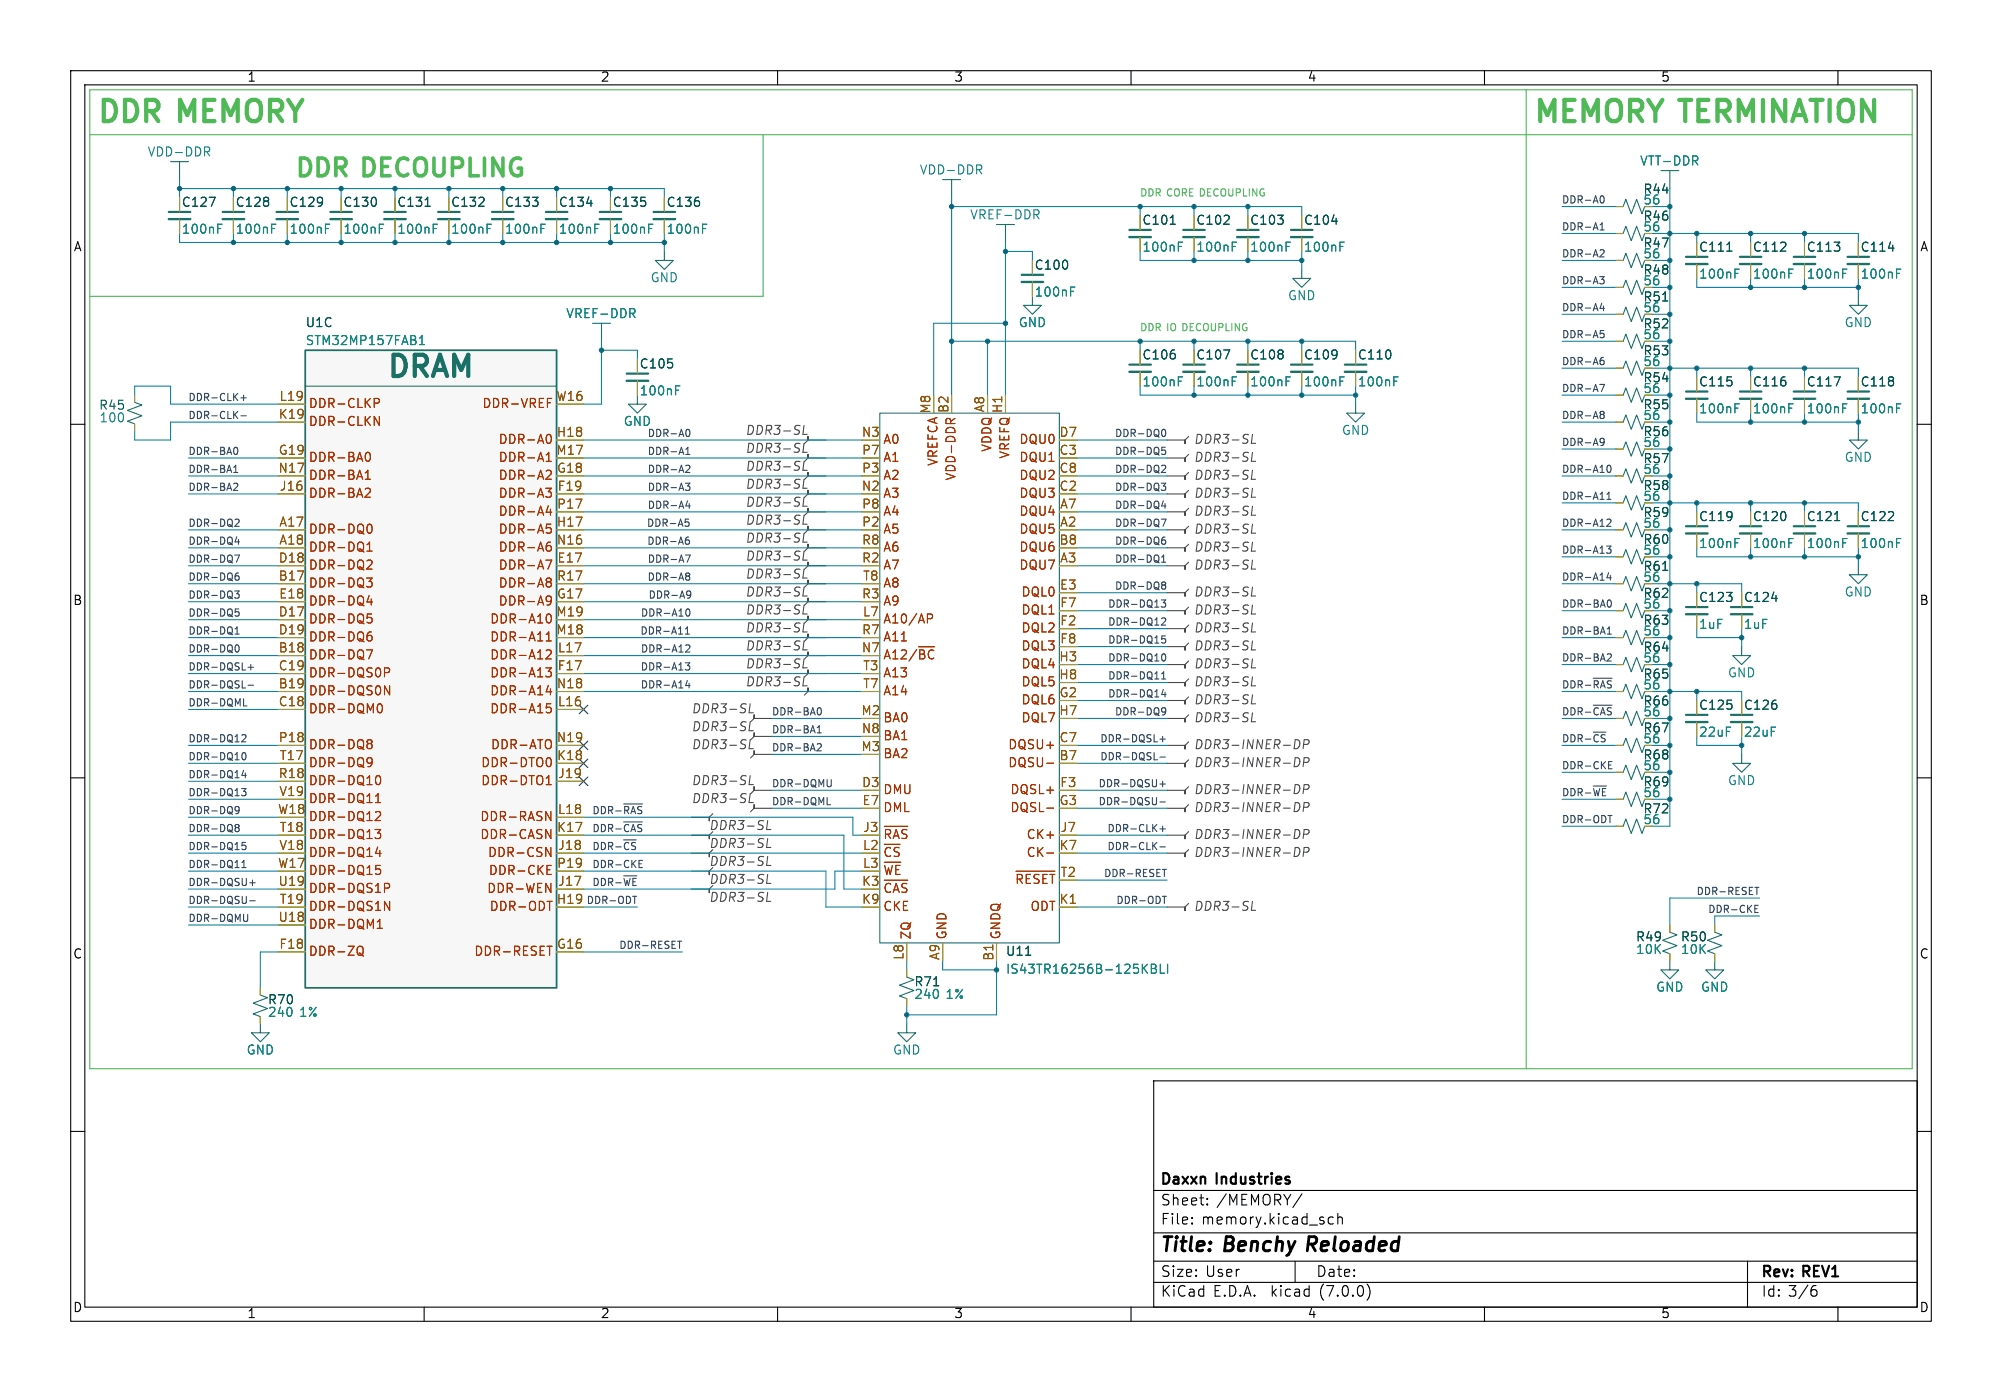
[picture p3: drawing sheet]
<svg xmlns="http://www.w3.org/2000/svg" width="283mm" height="197mm" viewBox="0 0 283 197" stroke-linecap="round" stroke-linejoin="round" font-family="sans-serif">
<defs><g id="words">
<g font-size="4.2" fill="#4eb955">
<text x="14" y="17.8">DDR MEMORY</text>
<text x="217.2" y="17.8">MEMORY TERMINATION</text>
</g>
<text font-size="4.2" fill="#187164" x="54.5" y="54.3">DRAM</text>
<text font-size="3.5" fill="#4eb955" x="41.9" y="25.4">DDR DECOUPLING</text>
<g font-size="2.8">
<text x="164.2" y="177.6">Title:</text>
<text x="173.3" y="177.6">Benchy</text>
<text x="185.6" y="177.6">Reloaded</text>
</g>
<g font-size="2.1">
<text x="164.2" y="168">Daxxn</text>
<text x="172.2" y="168">Industries</text>
<text x="164.2" y="173.5">File:</text>
<text x="164.2" y="170.8">Sheet:</text>
<text x="170" y="173.5">memory.kicad_sch</text>
<text x="172.1" y="170.8">/MEMORY/</text>
<text x="164.2" y="183.7">KiCad</text>
<text x="164.2" y="180.9">Size:</text>
<text x="170.5" y="180.9">User</text>
<text x="171.6" y="183.7">E.D.A.</text>
<text x="179.9" y="183.7">kicad</text>
<text x="186.2" y="180.9">Date:</text>
<text x="186.8" y="183.7">(7.0.0)</text>
<text x="249.2" y="181.1">Rev:</text>
<text x="249.2" y="183.7">Id: 3/6</text>
<text x="255.2" y="181.1">REV1</text>
</g>
<g font-size="1.8">
<text x="35" y="11.8">1</text>
<text x="85" y="11.8">2</text>
<text x="135" y="11.8">3</text>
<text x="185" y="11.8">4</text>
<text x="235" y="11.8">5</text>
<text x="10.4" y="35.8">A</text>
<text x="271.6" y="35.8">A</text>
<text x="10.3" y="85.8">B</text>
<text x="271.5" y="85.8">B</text>
<text x="10.3" y="135.8">C</text>
<text x="271.5" y="135.8">C</text>
<text x="10.3" y="185.8">D</text>
<text x="271.5" y="185.8">D</text>
<text x="35" y="186.7">1</text>
<text x="85" y="186.7">2</text>
<text x="135" y="186.7">3</text>
<text x="185" y="186.7">4</text>
<text x="235" y="186.7">5</text>
</g>
<g font-size="1.8" fill="#128875">
<text x="20.8" y="22.4">VDD-DDR</text>
<text x="232" y="23.7">VTT-DDR</text>
<text x="130.1" y="25">VDD-DDR</text>
<text x="25.7" y="33.3">100nF</text>
<text x="33.3" y="33.3">100nF</text>
<text x="40.9" y="33.3">100nF</text>
<text x="48.5" y="33.3">100nF</text>
<text x="56.1" y="33.3">100nF</text>
<text x="63.8" y="33.3">100nF</text>
<text x="71.4" y="33.3">100nF</text>
<text x="79" y="33.3">100nF</text>
<text x="86.6" y="33.3">100nF</text>
<text x="94.2" y="33.3">100nF</text>
<text x="137.2" y="31.3">VREF-DDR</text>
<text x="161.6" y="35.9">100nF</text>
<text x="169.2" y="35.9">100nF</text>
<text x="176.8" y="35.9">100nF</text>
<text x="184.4" y="35.9">100nF</text>
<text x="92" y="40.2">GND</text>
<text x="240.3" y="39.7">100nF</text>
<text x="247.9" y="39.7">100nF</text>
<text x="255.5" y="39.7">100nF</text>
<text x="263.2" y="39.7">100nF</text>
<text x="80" y="45.3">VREF-DDR</text>
<text x="144.1" y="46.5">GND</text>
<text x="146.3" y="42.2">100nF</text>
<text x="182.2" y="42.7">GND</text>
<text x="260.9" y="46.5">GND</text>
<text x="43.2" y="49.1">STM32MP157FAB1</text>
<text x="90.4" y="56.2">100nF</text>
<text x="161.6" y="54.9">100nF</text>
<text x="169.2" y="54.9">100nF</text>
<text x="176.8" y="54.9">100nF</text>
<text x="184.4" y="54.9">100nF</text>
<text x="192" y="54.9">100nF</text>
<text x="240.3" y="58.7">100nF</text>
<text x="247.9" y="58.7">100nF</text>
<text x="255.5" y="58.7">100nF</text>
<text x="263.2" y="58.7">100nF</text>
<text x="14" y="60">100</text>
<text x="88.2" y="60.5">GND</text>
<text x="189.8" y="61.8">GND</text>
<text x="260.9" y="65.6">GND</text>
<text x="240.3" y="77.8">100nF</text>
<text x="247.9" y="77.8">100nF</text>
<text x="255.5" y="77.8">100nF</text>
<text x="263.2" y="77.8">100nF</text>
<text x="240.3" y="89.2">1uF</text>
<text x="246.6" y="89.2">1uF</text>
<text x="260.9" y="84.6">GND</text>
<text x="244.4" y="96.1">GND</text>
<text x="240.3" y="104.5">22uF</text>
<text x="246.6" y="104.5">22uF</text>
<text x="244.4" y="111.3">GND</text>
<text x="142.2" y="138">IS43TR16256B-125KBLI</text>
<text x="231.4" y="135.2">10K</text>
<text x="237.7" y="135.2">10K</text>
<text x="129.3" y="139.8">R71</text>
<text x="129.3" y="141.5">240</text>
<text x="133.8" y="141.5">1%</text>
<text x="234.2" y="140.5">GND</text>
<text x="240.6" y="140.5">GND</text>
<text x="34.8" y="149.4">GND</text>
<text x="37.9" y="144.1">240</text>
<text x="42.4" y="144.1">1%</text>
<text x="126.3" y="149.4">GND</text>
</g>
<g font-size="1.8" fill="#a0a006">
<text x="25.7" y="29.5">C127</text>
<text x="33.3" y="29.5">C128</text>
<text x="40.9" y="29.5">C129</text>
<text x="48.5" y="29.5">C130</text>
<text x="56.1" y="29.5">C131</text>
<text x="63.8" y="29.5">C132</text>
<text x="71.4" y="29.5">C133</text>
<text x="79" y="29.5">C134</text>
<text x="86.6" y="29.5">C135</text>
<text x="94.2" y="29.5">C136</text>
<text x="232.4" y="29.2">56</text>
<text x="161.6" y="32.1">C101</text>
<text x="169.2" y="32.1">C102</text>
<text x="176.8" y="32.1">C103</text>
<text x="184.4" y="32.1">C104</text>
<text x="232.4" y="33">56</text>
<text x="240.3" y="35.9">C111</text>
<text x="247.9" y="35.9">C112</text>
<text x="255.5" y="35.9">C113</text>
<text x="263.2" y="35.9">C114</text>
<text x="146.3" y="38.4">C100</text>
<text x="232.4" y="36.8">56</text>
<text x="232.4" y="40.6">56</text>
<text x="232.4" y="44.4">56</text>
<text x="90.4" y="52.4">C105</text>
<text x="161.6" y="51.1">C106</text>
<text x="169.2" y="51.1">C107</text>
<text x="176.8" y="51.1">C108</text>
<text x="184.4" y="51.1">C109</text>
<text x="192" y="51.1">C110</text>
<text x="232.4" y="48.3">56</text>
<text x="232.4" y="52.1">56</text>
<text x="232.4" y="55.9">56</text>
<text x="232.4" y="59.7">56</text>
<text x="240.3" y="54.9">C115</text>
<text x="247.9" y="54.9">C116</text>
<text x="255.5" y="54.9">C117</text>
<text x="263.2" y="54.9">C118</text>
<text x="232.4" y="63.5">56</text>
<text x="232.4" y="67.3">56</text>
<text x="232.4" y="71.1">56</text>
<text x="232.4" y="74.9">56</text>
<text x="240.3" y="74">C119</text>
<text x="247.9" y="74">C120</text>
<text x="255.5" y="74">C121</text>
<text x="263.2" y="74">C122</text>
<text x="232.4" y="82.5">56</text>
<text x="232.4" y="78.7">56</text>
<text x="232.4" y="86.4">56</text>
<text x="240.3" y="85.4">C123</text>
<text x="246.6" y="85.4">C124</text>
<text x="232.4" y="90.2">56</text>
<text x="232.4" y="94">56</text>
<text x="232.4" y="97.8">56</text>
<text x="232.4" y="101.6">56</text>
<text x="240.3" y="100.6">C125</text>
<text x="246.6" y="100.6">C126</text>
<text x="232.4" y="105.4">56</text>
<text x="232.4" y="109.2">56</text>
<text x="232.4" y="113">56</text>
<text x="232.4" y="116.8">56</text>
</g>
<g font-size="1.8" fill="#005550">
<text x="232.4" y="27.7">R44</text>
<text x="232.4" y="31.5">R46</text>
<text x="232.4" y="35.3">R47</text>
<text x="232.4" y="39.1">R48</text>
<text x="43.2" y="46.5">U1C</text>
<text x="232.4" y="46.7">R52</text>
<text x="232.4" y="42.9">R51</text>
<text x="232.4" y="50.5">R53</text>
<text x="14" y="58.2">R45</text>
<text x="232.4" y="54.3">R54</text>
<text x="232.4" y="58.2">R55</text>
<text x="232.4" y="65.8">R57</text>
<text x="232.4" y="62">R56</text>
<text x="232.4" y="69.6">R58</text>
<text x="232.4" y="73.4">R59</text>
<text x="232.4" y="77.2">R60</text>
<text x="232.4" y="81">R61</text>
<text x="232.4" y="84.8">R62</text>
<text x="232.4" y="88.6">R63</text>
<text x="232.4" y="92.4">R64</text>
<text x="232.4" y="96.3">R65</text>
<text x="232.4" y="100.1">R66</text>
<text x="232.4" y="103.9">R67</text>
<text x="232.4" y="107.7">R68</text>
<text x="232.4" y="111.5">R69</text>
<text x="232.4" y="115.3">R72</text>
<text x="142.2" y="135.4">U11</text>
<text x="231.4" y="133.4">R49</text>
<text x="237.7" y="133.4">R50</text>
<text x="37.9" y="142.3">R70</text>
</g>
<g font-size="1.8" fill="#8c5a0a">
<text x="39.4" y="59.4">K19</text>
<text x="39.5" y="56.9">L19</text>
<text x="78.6" y="56.9">W16</text>
<text x="131.8" y="58.5" transform="rotate(-90 131.8 58.5)">M8</text>
<text x="134.4" y="58.5" transform="rotate(-90 134.4 58.5)">B2</text>
<text x="139.4" y="58.4" transform="rotate(-90 139.4 58.4)">A8</text>
<text x="142" y="58.5" transform="rotate(-90 142 58.5)">H1</text>
<text x="39.4" y="64.5">G19</text>
<text x="78.6" y="64.5">M17</text>
<text x="78.7" y="62">H18</text>
<text x="121.9" y="62">N3</text>
<text x="121.9" y="64.5">P7</text>
<text x="149.8" y="64.5">C3</text>
<text x="149.8" y="62">D7</text>
<text x="39.3" y="67.1">N17</text>
<text x="39.5" y="69.6">J16</text>
<text x="78.7" y="67.1">G18</text>
<text x="78.8" y="69.6">F19</text>
<text x="121.9" y="69.6">N2</text>
<text x="121.9" y="67.1">P3</text>
<text x="149.8" y="69.6">C2</text>
<text x="149.8" y="67.1">C8</text>
<text x="39.5" y="74.7">A17</text>
<text x="39.5" y="77.2">A18</text>
<text x="78.7" y="74.7">H17</text>
<text x="78.7" y="77.2">N16</text>
<text x="78.7" y="72.1">P17</text>
<text x="121.9" y="74.7">P2</text>
<text x="121.9" y="72.1">P8</text>
<text x="121.9" y="77.2">R8</text>
<text x="149.8" y="77.2">B8</text>
<text x="149.9" y="74.7">A2</text>
<text x="149.9" y="72.1">A7</text>
<text x="39.4" y="82.3">B17</text>
<text x="39.4" y="79.8">D18</text>
<text x="78.7" y="82.3">R17</text>
<text x="78.8" y="79.8">E17</text>
<text x="121.9" y="79.8">R2</text>
<text x="122" y="82.3">T8</text>
<text x="149.9" y="83.6">E3</text>
<text x="149.9" y="79.8">A3</text>
<text x="39.4" y="87.4">D17</text>
<text x="39.4" y="89.9">D19</text>
<text x="39.4" y="84.8">E18</text>
<text x="78.6" y="89.9">M18</text>
<text x="78.6" y="87.4">M19</text>
<text x="78.7" y="84.8">G17</text>
<text x="121.9" y="84.8">R3</text>
<text x="121.9" y="89.9">R7</text>
<text x="122" y="87.4">L7</text>
<text x="149.9" y="88.6">F2</text>
<text x="149.9" y="86.1">F7</text>
<text x="39.4" y="92.5">B18</text>
<text x="39.4" y="95">C19</text>
<text x="78.8" y="95">F17</text>
<text x="78.9" y="92.5">L17</text>
<text x="121.9" y="92.5">N7</text>
<text x="122" y="95">T3</text>
<text x="149.8" y="93.7">H3</text>
<text x="149.9" y="91.2">F8</text>
<text x="39.4" y="97.5">B19</text>
<text x="39.4" y="100.1">C18</text>
<text x="78.7" y="97.5">N18</text>
<text x="78.9" y="100.1">L16</text>
<text x="121.8" y="101.3">M2</text>
<text x="122" y="97.5">T7</text>
<text x="149.8" y="101.3">H7</text>
<text x="149.8" y="96.3">H8</text>
<text x="149.8" y="98.8">G2</text>
<text x="39.4" y="105.2">P18</text>
<text x="39.5" y="107.7">T17</text>
<text x="78.7" y="105.2">N19</text>
<text x="78.7" y="107.7">K18</text>
<text x="121.8" y="106.4">M3</text>
<text x="121.9" y="103.9">N8</text>
<text x="149.8" y="107.7">B7</text>
<text x="149.8" y="105.2">C7</text>
<text x="39.4" y="110.2">R18</text>
<text x="39.5" y="112.8">V19</text>
<text x="78.9" y="110.2">J19</text>
<text x="121.9" y="111.5">D3</text>
<text x="149.9" y="111.5">F3</text>
<text x="39.3" y="115.3">W18</text>
<text x="39.5" y="117.9">T18</text>
<text x="78.7" y="117.9">K17</text>
<text x="78.9" y="115.3">L18</text>
<text x="121.9" y="114">E7</text>
<text x="122" y="117.9">J3</text>
<text x="149.8" y="114">G3</text>
<text x="150" y="117.9">J7</text>
<text x="39.3" y="122.9">W17</text>
<text x="39.3" y="125.5">U19</text>
<text x="39.5" y="120.4">V18</text>
<text x="78.7" y="122.9">P19</text>
<text x="78.9" y="125.5">J17</text>
<text x="78.9" y="120.4">J18</text>
<text x="121.9" y="125.5">K3</text>
<text x="122" y="120.4">L2</text>
<text x="122" y="122.9">L3</text>
<text x="149.8" y="120.4">K7</text>
<text x="150" y="124.2">T2</text>
<text x="39.3" y="130.6">U18</text>
<text x="39.5" y="128">T19</text>
<text x="78.7" y="128">H19</text>
<text x="121.9" y="128">K9</text>
<text x="149.8" y="128">K1</text>
<text x="39.5" y="134.4">F18</text>
<text x="78.7" y="134.4">G16</text>
<text x="128" y="135.8" transform="rotate(-90 128 135.8)">L8</text>
<text x="133.1" y="135.8" transform="rotate(-90 133.1 135.8)">A9</text>
<text x="140.7" y="135.9" transform="rotate(-90 140.7 135.9)">B1</text>
</g>
<g font-size="1.8" fill="#b02c04">
<text x="43.7" y="58">DDR-CLKP</text>
<text x="68.1" y="58">DDR-VREF</text>
<text x="43.7" y="65.6">DDR-BA0</text>
<text x="43.7" y="60.5">DDR-CLKN</text>
<text x="70.4" y="63.1">DDR-A0</text>
<text x="70.4" y="65.6">DDR-A1</text>
<text x="125" y="63.1">A0</text>
<text x="125" y="65.6">A1</text>
<text x="140.5" y="64" transform="rotate(-90 140.5 64)">VDDQ</text>
<text x="143.1" y="65" transform="rotate(-90 143.1 65)">VREFQ</text>
<text x="144.1" y="65.6">DQU1</text>
<text x="144.1" y="63.1">DQU0</text>
<text x="43.7" y="70.7">DDR-BA2</text>
<text x="43.7" y="68.1">DDR-BA1</text>
<text x="70.4" y="70.7">DDR-A3</text>
<text x="70.4" y="68.1">DDR-A2</text>
<text x="125" y="70.7">A3</text>
<text x="125" y="68.1">A2</text>
<text x="132.9" y="66" transform="rotate(-90 132.9 66)">VREFCA</text>
<text x="135.4" y="68.1" transform="rotate(-90 135.4 68.1)">VDD-DDR</text>
<text x="144.1" y="70.7">DQU3</text>
<text x="144.1" y="68.1">DQU2</text>
<text x="43.7" y="75.8">DDR-DQ0</text>
<text x="70.4" y="75.8">DDR-A5</text>
<text x="70.4" y="73.2">DDR-A4</text>
<text x="125" y="75.8">A5</text>
<text x="125" y="73.2">A4</text>
<text x="144.1" y="75.8">DQU5</text>
<text x="144.1" y="73.2">DQU4</text>
<text x="43.7" y="78.3">DDR-DQ1</text>
<text x="43.7" y="83.4">DDR-DQ3</text>
<text x="43.7" y="80.8">DDR-DQ2</text>
<text x="70.4" y="80.8">DDR-A7</text>
<text x="70.4" y="78.3">DDR-A6</text>
<text x="70.4" y="83.4">DDR-A8</text>
<text x="125" y="80.8">A7</text>
<text x="125" y="78.3">A6</text>
<text x="125" y="83.4">A8</text>
<text x="144.1" y="80.8">DQU7</text>
<text x="144.1" y="78.3">DQU6</text>
<text x="43.7" y="88.5">DDR-DQ5</text>
<text x="43.7" y="85.9">DDR-DQ4</text>
<text x="69.2" y="88.5">DDR-A10</text>
<text x="70.4" y="85.9">DDR-A9</text>
<text x="125" y="88.5">A10/AP</text>
<text x="125" y="85.9">A9</text>
<text x="144.4" y="84.6">DQL0</text>
<text x="144.4" y="89.7">DQL2</text>
<text x="144.4" y="87.2">DQL1</text>
<text x="43.7" y="93.5">DDR-DQ7</text>
<text x="43.7" y="91">DDR-DQ6</text>
<text x="69.2" y="93.5">DDR-A12</text>
<text x="69.2" y="91">DDR-A11</text>
<text x="125" y="94.1">A12/~{BC}</text>
<text x="125" y="91">A11</text>
<text x="144.4" y="92.3">DQL3</text>
<text x="144.4" y="94.8">DQL4</text>
<text x="43.7" y="98.6">DDR-DQS0N</text>
<text x="43.7" y="101.2">DDR-DQM0</text>
<text x="43.7" y="96.1">DDR-DQS0P</text>
<text x="69.2" y="96.1">DDR-A13</text>
<text x="69.2" y="101.2">DDR-A15</text>
<text x="69.2" y="98.6">DDR-A14</text>
<text x="125" y="96.1">A13</text>
<text x="125" y="98.6">A14</text>
<text x="144.4" y="99.9">DQL6</text>
<text x="144.4" y="97.3">DQL5</text>
<text x="43.7" y="106.2">DDR-DQ8</text>
<text x="69.3" y="106.2">DDR-ATO</text>
<text x="125" y="102.4">BA0</text>
<text x="125" y="107.5">BA2</text>
<text x="125" y="105">BA1</text>
<text x="142.5" y="106.2">DQSU+</text>
<text x="144.4" y="102.4">DQL7</text>
<text x="43.7" y="111.3">DDR-DQ10</text>
<text x="43.7" y="108.8">DDR-DQ9</text>
<text x="43.7" y="113.9">DDR-DQ11</text>
<text x="67.9" y="111.3">DDR-DTO1</text>
<text x="67.9" y="108.8">DDR-DTO0</text>
<text x="125" y="112.6">DMU</text>
<text x="142.5" y="108.8">DQSU-</text>
<text x="142.8" y="112.6">DQSL+</text>
<text x="43.7" y="118.9">DDR-DQ13</text>
<text x="43.7" y="116.4">DDR-DQ12</text>
<text x="67.8" y="118.9">DDR-CASN</text>
<text x="67.8" y="116.4">DDR-RASN</text>
<text x="125" y="115.1">DML</text>
<text x="125" y="119.5">~{RAS}</text>
<text x="142.8" y="115.1">DQSL-</text>
<text x="145.1" y="118.9">CK+</text>
<text x="43.7" y="121.5">DDR-DQ14</text>
<text x="43.7" y="124">DDR-DQ15</text>
<text x="68.9" y="121.5">DDR-CSN</text>
<text x="69" y="124">DDR-CKE</text>
<text x="125" y="122.1">~{CS}</text>
<text x="125" y="124.6">~{WE}</text>
<text x="143.5" y="125.9">~{RESET}</text>
<text x="145.1" y="121.5">CK-</text>
<text x="43.7" y="129.1">DDR-DQS1N</text>
<text x="43.7" y="131.6">DDR-DQM1</text>
<text x="43.7" y="126.6">DDR-DQS1P</text>
<text x="68.8" y="126.6">DDR-WEN</text>
<text x="69.2" y="129.1">DDR-ODT</text>
<text x="125" y="127.2">~{CAS}</text>
<text x="125" y="129.1">CKE</text>
<text x="145.7" y="129.1">ODT</text>
<text x="43.7" y="135.4">DDR-ZQ</text>
<text x="67" y="135.4">DDR-RESET</text>
<text x="129.1" y="132.8" transform="rotate(-90 129.1 132.8)">ZQ</text>
<text x="134.2" y="132.8" transform="rotate(-90 134.2 132.8)">GND</text>
<text x="141.8" y="132.8" transform="rotate(-90 141.8 132.8)">GNDQ</text>
</g>
<g font-size="1.8" fill="#484848">
<text x="105.3" y="61.8">DDR3-SL</text>
<text x="105.3" y="64.3">DDR3-SL</text>
<text x="168.9" y="65.6">DDR3-SL</text>
<text x="168.9" y="63.1">DDR3-SL</text>
<text x="105.3" y="66.9">DDR3-SL</text>
<text x="105.3" y="71.9">DDR3-SL</text>
<text x="105.3" y="69.4">DDR3-SL</text>
<text x="168.9" y="68.1">DDR3-SL</text>
<text x="168.9" y="70.7">DDR3-SL</text>
<text x="105.3" y="77">DDR3-SL</text>
<text x="105.3" y="74.5">DDR3-SL</text>
<text x="168.9" y="75.8">DDR3-SL</text>
<text x="168.9" y="73.2">DDR3-SL</text>
<text x="105.3" y="79.6">DDR3-SL</text>
<text x="105.3" y="82.1">DDR3-SL</text>
<text x="168.9" y="78.3">DDR3-SL</text>
<text x="168.9" y="80.8">DDR3-SL</text>
<text x="105.3" y="87.2">DDR3-SL</text>
<text x="105.3" y="89.7">DDR3-SL</text>
<text x="105.3" y="84.6">DDR3-SL</text>
<text x="168.9" y="89.7">DDR3-SL</text>
<text x="168.9" y="87.2">DDR3-SL</text>
<text x="168.9" y="84.6">DDR3-SL</text>
<text x="105.3" y="94.8">DDR3-SL</text>
<text x="105.3" y="92.3">DDR3-SL</text>
<text x="168.9" y="94.8">DDR3-SL</text>
<text x="168.9" y="92.3">DDR3-SL</text>
<text x="97.7" y="101.2">DDR3-SL</text>
<text x="105.3" y="97.3">DDR3-SL</text>
<text x="168.9" y="99.9">DDR3-SL</text>
<text x="168.9" y="97.3">DDR3-SL</text>
<text x="97.7" y="106.2">DDR3-SL</text>
<text x="97.7" y="103.7">DDR3-SL</text>
<text x="168.9" y="102.4">DDR3-SL</text>
<text x="168.9" y="106.2">DDR3-INNER-DP</text>
<text x="97.7" y="113.9">DDR3-SL</text>
<text x="97.7" y="111.3">DDR3-SL</text>
<text x="168.9" y="108.8">DDR3-INNER-DP</text>
<text x="168.9" y="112.6">DDR3-INNER-DP</text>
<text x="100.3" y="117.7">DDR3-SL</text>
<text x="168.9" y="115.1">DDR3-INNER-DP</text>
<text x="168.9" y="118.9">DDR3-INNER-DP</text>
<text x="100.3" y="120.2">DDR3-SL</text>
<text x="100.3" y="122.7">DDR3-SL</text>
<text x="100.3" y="125.3">DDR3-SL</text>
<text x="168.9" y="121.5">DDR3-INNER-DP</text>
<text x="100.3" y="127.8">DDR3-SL</text>
<text x="168.9" y="129.1">DDR3-SL</text>
</g>
<g font-size="1.4" fill="#4eb955">
<text x="161.3" y="27.9">DDR CORE DECOUPLING</text>
<text x="161.3" y="47">DDR IO DECOUPLING</text>
</g>
<g font-size="1.4" fill="#2d4364">
<text x="221" y="28.9">DDR-A0</text>
<text x="221" y="32.7">DDR-A1</text>
<text x="221" y="40.4">DDR-A3</text>
<text x="221" y="36.6">DDR-A2</text>
<text x="221" y="48">DDR-A5</text>
<text x="221" y="44.2">DDR-A4</text>
<text x="221" y="51.8">DDR-A6</text>
<text x="26.7" y="59.4">DDR-CLK-</text>
<text x="26.7" y="56.9">DDR-CLK+</text>
<text x="221" y="55.6">DDR-A7</text>
<text x="221" y="59.4">DDR-A8</text>
<text x="26.7" y="64.5">DDR-BA0</text>
<text x="91.5" y="62">DDR-A0</text>
<text x="91.5" y="64.5">DDR-A1</text>
<text x="157.6" y="62">DDR-DQ0</text>
<text x="157.6" y="64.5">DDR-DQ5</text>
<text x="221" y="63.2">DDR-A9</text>
<text x="26.7" y="69.6">DDR-BA2</text>
<text x="26.7" y="67">DDR-BA1</text>
<text x="91.5" y="69.6">DDR-A3</text>
<text x="91.5" y="67">DDR-A2</text>
<text x="157.6" y="67">DDR-DQ2</text>
<text x="157.6" y="69.6">DDR-DQ3</text>
<text x="221" y="67">DDR-A10</text>
<text x="221" y="70.8">DDR-A11</text>
<text x="26.7" y="77.2">DDR-DQ4</text>
<text x="26.7" y="74.7">DDR-DQ2</text>
<text x="91.4" y="74.7">DDR-A5</text>
<text x="91.4" y="77.2">DDR-A6</text>
<text x="91.5" y="72.1">DDR-A4</text>
<text x="157.6" y="74.7">DDR-DQ7</text>
<text x="157.6" y="72.1">DDR-DQ4</text>
<text x="157.6" y="77.2">DDR-DQ6</text>
<text x="221" y="74.7">DDR-A12</text>
<text x="26.7" y="82.3">DDR-DQ6</text>
<text x="26.7" y="79.7">DDR-DQ7</text>
<text x="91.4" y="82.3">DDR-A8</text>
<text x="91.5" y="79.7">DDR-A7</text>
<text x="157.6" y="79.7">DDR-DQ1</text>
<text x="157.6" y="83.5">DDR-DQ8</text>
<text x="221" y="82.3">DDR-A14</text>
<text x="221" y="78.5">DDR-A13</text>
<text x="26.7" y="87.4">DDR-DQ5</text>
<text x="26.7" y="84.8">DDR-DQ3</text>
<text x="26.7" y="89.9">DDR-DQ1</text>
<text x="90.4" y="89.9">DDR-A11</text>
<text x="90.5" y="87.4">DDR-A10</text>
<text x="91.6" y="84.8">DDR-A9</text>
<text x="156.6" y="88.6">DDR-DQ12</text>
<text x="156.6" y="86.1">DDR-DQ13</text>
<text x="221" y="86.1">DDR-BA0</text>
<text x="221" y="89.9">DDR-BA1</text>
<text x="26.7" y="95">DDR-DQSL+</text>
<text x="26.7" y="92.4">DDR-DQ0</text>
<text x="90.5" y="95">DDR-A13</text>
<text x="90.5" y="92.4">DDR-A12</text>
<text x="156.6" y="91.2">DDR-DQ15</text>
<text x="156.6" y="93.7">DDR-DQ10</text>
<text x="221" y="93.7">DDR-BA2</text>
<text x="26.7" y="100.1">DDR-DQML</text>
<text x="26.7" y="97.5">DDR-DQSL-</text>
<text x="90.5" y="97.5">DDR-A14</text>
<text x="109.2" y="101.3">DDR-BA0</text>
<text x="156.6" y="98.8">DDR-DQ14</text>
<text x="156.6" y="96.2">DDR-DQ11</text>
<text x="157.6" y="101.3">DDR-DQ9</text>
<text x="26.7" y="107.7">DDR-DQ10</text>
<text x="26.7" y="105.1">DDR-DQ12</text>
<text x="109.2" y="106.4">DDR-BA2</text>
<text x="109.2" y="103.9">DDR-BA1</text>
<text x="155.5" y="105.1">DDR-DQSL+</text>
<text x="155.5" y="107.7">DDR-DQSL-</text>
<text x="221" y="105.1">DDR-~{CS}</text>
<text x="26.7" y="112.8">DDR-DQ13</text>
<text x="26.7" y="110.2">DDR-DQ14</text>
<text x="109.2" y="111.5">DDR-DQMU</text>
<text x="155.2" y="111.5">DDR-DQSU+</text>
<text x="221" y="108.9">DDR-CKE</text>
<text x="221" y="112.8">DDR-~{WE}</text>
<text x="26.7" y="115.3">DDR-DQ9</text>
<text x="26.7" y="117.8">DDR-DQ8</text>
<text x="83.8" y="115.3">DDR-~{RAS}</text>
<text x="83.8" y="117.8">DDR-~{CAS}</text>
<text x="109.2" y="114">DDR-DQML</text>
<text x="155.2" y="114">DDR-DQSU-</text>
<text x="156.5" y="117.8">DDR-CLK+</text>
<text x="221" y="116.6">DDR-ODT</text>
<text x="26.7" y="122.9">DDR-DQ11</text>
<text x="26.7" y="120.4">DDR-DQ15</text>
<text x="26.7" y="125.5">DDR-DQSU+</text>
<text x="83.8" y="125.5">DDR-~{WE}</text>
<text x="83.8" y="120.4">DDR-~{CS}</text>
<text x="83.8" y="122.9">DDR-CKE</text>
<text x="156" y="124.2">DDR-RESET</text>
<text x="156.5" y="120.4">DDR-CLK-</text>
<text x="26.7" y="128">DDR-DQSU-</text>
<text x="26.7" y="130.5">DDR-DQMU</text>
<text x="82.8" y="128">DDR-ODT</text>
<text x="157.8" y="128">DDR-ODT</text>
<text x="239.8" y="126.7">DDR-RESET</text>
<text x="241.5" y="129.3">DDR-CKE</text>
<text x="87.4" y="134.3">DDR-RESET</text>
</g>
<g font-size="1.4" fill="#a0a006">
<text x="221" y="97.5">DDR-~{RAS}</text>
<text x="221" y="101.3">DDR-~{CAS}</text>
</g>
</g></defs>
<g fill="none" stroke="#000" stroke-width=".15">
<path d="M10 10h263.2v176.8h-263.2zM12 12h259.2v172.8h-259.2zM60 10v2M110 10v2M160 10v2M210 10v2M260 10v2M10 60h2M271.2 60h2M10 110h2M271.2 110h2M10 160h2"/>
<path d="M163.2 152.9h108v31.9h-108zM271.2 160h2M163.2 178.4h108M163.2 174.3h108M163.2 168.3h108M168.6 173h.1l-.1 .1M168.6 172.2h.1l-.1 .1M170.8 170.3h.1l-.1 .1M170.8 169.5h.1l-.1 .1M183.2 178.4v3M184.2 168.8l-1.3 2M188 173l.2 .1 .4-.1"/>
<path d="M188.6 172.2l-.4-.1-.2 .1M189.3 172.2a.37 .37 0 0 1 .6 .1v.8M189.3 171.6v1.5M247.2 178.4v6.4M60 184.8v2M110 184.8v2M160 184.8v2M163.2 181.4h108M193.4 181.6a1.72 1.72 0 0 1 0 2.3M210 184.8v2M256.5 182.4h.3l.2 .3v.5l-.2 .1h-.3M256.6 181.8l-.1 .1"/>
<path d="M260 184.8v2"/>
</g>
<g fill="none" stroke="#187164" stroke-width=".15">
<path d="M25.4 22.9v2.5M94 35.6v1.2h1.2l-1.2 1.3-1.3-1.3h1.3M134.6 25.4v2.5M142.2 31.8v2.5M184.1 38.1v1.3h1.3l-1.3 1.2-1.2-1.2h1.2M229.6 33l.4-1 .8 2 .7-2 .8 2 .4-1M229.6 36.8l.4-1 .8 2 .7-2 .8 2 .4-1M229.6 29.2l.4-1 .8 2 .7-2 .8 2 .4-1M236.2 24.1v2.6M19 56.9l1.1 .4-2.1 .7 2.1 .8-2.1 .8 1 .3M43.2 54.6h35.5M85.1 45.7v2.6"/>
<path d="M90.2 55.9v1.3h1.2l-1.2 1.2-1.3-1.2h1.3M124.5 58.4h25.4v75h-25.4zM146 41.9v1.3h1.3l-1.3 1.3-1.2-1.3h1.2M191.8 57.2v1.2h1.2l-1.2 1.3-1.3-1.3h1.3M229.6 48.3l.4-1.1 .8 2.1 .7-2.1 .8 2.1 .4-1M229.6 52.1l.4-1 .8 2 .7-2 .8 2 .4-1M229.6 44.5l.4-1.1 .8 2.1 .7-2.1 .8 2.1 .4-1M229.6 55.9l.4-1 .8 2 .7-2 .8 2 .4-1M229.6 59.7l.4-1 .8 2 .7-2 .8 2 .4-1M229.6 40.6l.4-1 .8 2.1 .7-2.1 .8 2.1 .4-1.1M262.9 41.9v1.3h1.3l-1.3 1.3-1.3-1.3h1.3M229.6 67.3l.4-1 .8 2 .7-2 .8 2 .4-1"/>
<path d="M229.6 63.5l.4-1 .8 2 .7-2 .8 2 .4-1M229.6 74.9l.4-1 .8 2 .7-2 .8 2 .4-1M229.6 71.1l.4-1 .8 2 .7-2 .8 2 .4-1M229.6 78.7l.4-1 .8 2.1 .7-2.1 .8 2.1 .4-1.1M262.9 61v1.2h1.3l-1.3 1.3-1.3-1.3h1.3M229.6 82.6l.4-1.1 .8 2.1 .7-2.1 .8 2.1 .4-1M229.6 86.4l.4-1.1 .8 2.1 .7-2.1 .8 2.1 .4-1M229.6 97.8l.4-1 .8 2 .7-2 .8 2 .4-1M229.6 90.2l.4-1 .8 2 .7-2 .8 2 .4-1M229.6 94l.4-1 .8 2 .7-2 .8 2 .4-1M246.4 91.4v1.3h1.2l-1.2 1.3-1.3-1.3h1.3M262.9 80v1.3h1.3l-1.3 1.3-1.3-1.3h1.3"/>
<path d="M229.6 105.4l.4-1 .8 2 .7-2 .8 2 .4-1M229.6 101.6l.4-1 .8 2 .7-2 .8 2 .4-1M229.6 109.2l.4-1 .8 2 .7-2 .8 2 .4-1M229.6 113l.4-1 .8 2 .7-2 .8 2 .4-1M229.6 116.8l.4-1 .8 2.1 .7-2.1 .8 2.1 .4-1.1M246.4 106.7v1.3h1.2l-1.2 1.2-1.3-1.2h1.3M128.3 138.2l1 .4-2 .7 2 .8-2 .7 1 .4M236.2 135.9v1.3h1.3l-1.3 1.2-1.3-1.2h1.3M236.2 131.8l1 .4-2 .8 2 .7-2 .8 1 .4M242.6 135.9v1.3h1.2l-1.2 1.2-1.3-1.2h1.3M242.6 131.8l1 .4-2 .8 2 .7-2 .8 1 .4M36.8 140.7l1 .4-2 .8 2 .7-2 .8 1 .4"/>
<path d="M36.8 144.8v1.3h1.3l-1.3 1.2-1.2-1.2h1.2M128.3 144.8v1.3h1.2l-1.2 1.2-1.3-1.2h1.3"/>
</g>
<g fill="none" stroke="#a0a006" stroke-width=".15">
<path d="M25.4 31v2M33 31v2M40.6 31v2M48.3 31v2M55.9 31v2M63.5 31v2M71.1 31v2M78.7 31v2M86.4 31v2M94 31v2M146 39.9v2M161.3 33.5v2.1"/>
<path d="M168.9 33.5v2.1M176.5 33.5v2.1M184.1 33.5v2.1M228.6 33h1M228.6 36.8h1M228.6 29.2h1M240 37.3v2.1M247.6 37.3v2.1M255.3 37.3v2.1M262.9 37.3v2.1M19 55.9v1M19 59.9v1.1"/>
<path d="M39.4 59.7h3.8M39.4 57.2h3.8M78.7 57.2h3.8M90.2 53.8v2.1M142.2 55.9v2.5M161.3 52.6v2M168.9 52.6v2M176.5 52.6v2M184.1 52.6v2M191.8 52.6v2M228.6 48.3h1M228.6 52.1h1"/>
<path d="M228.6 44.5h1M228.6 55.9h1M228.6 59.7h1M228.6 40.6h1M240 56.4v2M247.6 56.4v2M255.3 56.4v2M262.9 56.4v2M39.4 67.3h3.8M39.4 74.9h3.8M39.4 77.5h3.8M39.4 69.9h3.8"/>
<path d="M39.4 64.8h3.8M78.7 67.3h3.8M78.7 74.9h3.8M78.7 77.5h3.8M78.7 69.9h3.8M78.7 64.8h3.8M78.7 62.2h3.8M78.7 72.4h3.8M228.6 67.3h1M228.6 63.5h1M228.6 74.9h1M228.6 71.1h1"/>
<path d="M228.6 78.7h1M240 75.4v2.1M247.6 75.4v2.1M255.3 75.4v2.1M262.9 75.4v2.1M39.4 82.6h3.8M39.4 90.2h3.8M39.4 92.7h3.8M39.4 97.8h3.8M39.4 95.3h3.8M39.4 87.6h3.8M39.4 80h3.8"/>
<path d="M39.4 85.1h3.8M78.7 82.6h3.8M78.7 90.2h3.8M78.7 92.7h3.8M78.7 97.8h3.8M78.7 95.3h3.8M78.7 87.6h3.8M78.7 80h3.8M78.7 85.1h3.8M228.6 82.6h1M228.6 86.4h1M228.6 90.2h1"/>
<path d="M228.6 94h1M240 86.9v2M246.4 86.9v2M39.4 105.4h3.8M39.4 113h3.8M39.4 100.3h3.8M39.4 110.5h3.8M39.4 118.1h3.8M39.4 108h3.8M39.4 115.6h3.8M78.7 105.4h3.8M78.7 100.3h3.8"/>
<path d="M78.7 110.5h3.8M78.7 118.1h3.8M78.7 108h3.8M78.7 115.6h3.8M228.6 105.4h1M228.6 109.2h1M228.6 113h1M228.6 116.8h1M240 102.1v2M246.4 102.1v2M36.8 139.7v1M39.4 134.6h3.8"/>
<path d="M39.4 128.3h3.8M39.4 125.7h3.8M39.4 120.7h3.8M39.4 123.2h3.8M39.4 130.8h3.8M78.7 134.6h3.8M78.7 128.3h3.8M78.7 125.7h3.8M78.7 120.7h3.8M78.7 123.2h3.8M128.3 137.2v1M141 133.4v2.5"/>
<path d="M149.9 128.3h2.5M236.2 130.8v1M236.2 134.9v1M242.6 130.8v1M242.6 134.9v1M36.8 143.8v1M128.3 141.2v1"/>
</g>
<g fill="none" stroke="#128875" stroke-width=".15">
<path d="M29.2 21.5l.5 .6M29.4 20.8l.3 .2-.1 .3-.2 .2M30.8 31.7h.6M38.4 31.7h.6M46 31.7h.7M53.7 31.7h.6M61.3 31.7h.6M68.9 31.7h.6M76.5 31.7h.6M84.1 31.7h.7M91.8 31.7h.6M99.4 31.7h.6"/>
<path d="M138.5 24l.4 .6M138.6 23.3l.3 .3-.1 .3-.2 .1M146.6 30.3l.4 .6M146.9 29.7l.1 .2-.1 .4M166.7 34.2h.6M174.3 34.2h.6M181.9 34.2h.6M189.6 34.2h.6M245.4 38.1h.6M253.1 38.1h.6M260.7 38.1h.6M268.3 38.1h.6"/>
<path d="M59.3 48.7h.8M59.3 47.8l.4-.3v1.2M89.4 44.3l.4 .6M89.7 43.7l.1 .2-.1 .4M95.6 54.6h.6M151.5 40.6h.6M166.7 53.3h.6M174.3 53.3h.6M181.9 53.3h.6M189.6 53.3h.6M197.2 53.3h.6M245.4 57.1h.6"/>
<path d="M253.1 57.1h.6M260.7 57.1h.6M268.3 57.1h.6M245.4 76.2h.6M253.1 76.2h.6M260.7 76.2h.6M268.3 76.2h.6M161.8 136.9l.5 .7M162.3 136.4l-.7 .7M162.9 136.4h.4l.2 .1v.2l-.2 .3a.34 .34 0 0 1 .3 .3 .34 .34 0 0 1-.2 .3h-.5zM162.9 137h.4M164.1 136.4v1.2h.6"/>
<path d="M165.2 136.4v1.2"/>
</g>
<g fill="none" stroke="#187164" stroke-width=".33">
<path d="M23.9 31h3M31.5 31h3M39.1 31h3.1M46.7 31h3.1M54.4 31h3M62 31h3M69.6 31h3M77.2 31h3.1M84.8 31h3.1M92.5 31h3M144.5 39.9h3.1M159.8 33.5h3"/>
<path d="M167.4 33.5h3M175 33.5h3.1M182.6 33.5h3.1M238.5 37.3h3.1M246.1 37.3h3.1M253.7 37.3h3.1M261.4 37.3h3M88.6 53.8h3.1M159.8 52.6h3M167.4 52.6h3M175 52.6h3.1M182.6 52.6h3.1"/>
<path d="M190.2 52.6h3.1M238.5 56.4h3.1M246.1 56.4h3.1M253.7 56.4h3.1M261.4 56.4h3M238.5 75.4h3.1M246.1 75.4h3.1M253.7 75.4h3.1M261.4 75.4h3M238.5 86.9h3.1M244.9 86.9h3M238.5 102.1h3.1"/>
<path d="M244.9 102.1h3"/>
</g>
<g fill="none" stroke="#187164" stroke-width=".3">
<path d="M23.9 30h3M31.5 30h3M39.1 30h3.1M46.7 30h3.1M54.4 30h3M62 30h3M69.6 30h3M77.2 30h3.1M84.8 30h3.1M92.5 30h3M144.5 38.9h3.1M159.8 32.5h3"/>
<path d="M167.4 32.5h3M175 32.5h3.1M182.6 32.5h3.1M238.5 36.3h3.1M246.1 36.3h3.1M253.7 36.3h3.1M261.4 36.3h3M88.6 52.8h3.1M159.8 51.6h3M167.4 51.6h3M175 51.6h3.1M182.6 51.6h3.1"/>
<path d="M190.2 51.6h3.1M238.5 55.4h3.1M246.1 55.4h3.1M253.7 55.4h3.1M261.4 55.4h3M238.5 74.4h3.1M246.1 74.4h3.1M253.7 74.4h3.1M261.4 74.4h3M238.5 85.9h3.1M244.9 85.9h3M238.5 101.1h3.1"/>
<path d="M244.9 101.1h3"/>
</g>
<path d="M60.1 29.2h.8M165.5 31.7h.8M244.3 35.5h.7M259.5 73.6h.8M145.1 135.1h.7" fill="none" stroke="#005550" stroke-width=".15"/>
<path d="M43.2 49.5h35.5v90.2h-35.5z" fill="#f7f7f7" stroke="#f7f7f7" stroke-width=".14"/>
<path d="M43.2 49.5h35.5v90.2h-35.5z" fill="none" stroke="#187164" stroke-width=".25"/>
<g fill="none" stroke="#b02c04" stroke-width=".15">
<path d="M52.9 58.9l.8 1.3v-1.3M52.9 56.3h.5l.3 .3-.2 .4h-.6M77.4 56.3h.7M77.4 57h.5M133.8 59.4l.3-.2h.3l.1 .2M135.1 59.2l-.6 .4M51.7 67.8h.7M51.7 66.9l.3-.4v1.3M51.9 69l.4 .1 .1 .3-.1 .2-.7 .7h.8M51.9 77.9h.7M51.9 77l.4-.3v1.2M52 64a.68 .68 0 0 1 .3 1.1l-.3 .1"/>
<path d="M52.1 79.2l.4 .1 .1 .3v.2l-.7 .7h.7M52.2 74.1a.69 .69 0 0 1 .3 1.2l-.3 .1M77.2 79.2h.9l-.6 1.3M77.2 69h.8l-.4 .5 .3 .2 .1 .4-.3 .2h-.3M77.3 65.2h.7M77.3 64.3l.3-.3v1.2M77.3 72.4h.8M77.3 74.1h.6M77.4 74.6h.3l.3 .3-.1 .4-.2 .1h-.3M77.4 61.5l.2-.1a.69 .69 0 0 1 .3 1.2l-.2 .1-.3-.1M77.4 66.5l.5 .1 .1 .3-.1 .2-.7 .7h.8M77.5 77.2h.2l.3 .2-.1 .4-.4 .1"/>
<path d="M77.9 76.7h-.4M77.9 72v.9M51.9 81.7h.7l-.4 .5 .4 .2v.4l-.2 .2h-.4M51.9 91.9h.8l-.5 1.3M51.9 85.1h.8M52 86.8h.6M52.1 87.3h.3l.2 .3v.4l-.2 .1h-.3M52.2 89.9h.2l.2 .2v.4l-.4 .1M52.3 89.4h.2M52.5 84.7v.9M53.7 99.5a.69 .69 0 0 1 .3 1.2l-.3 .1M54.4 97l.7 1.3v-1.3"/>
<path d="M54.4 94.4h.5l.2 .3-.1 .4h-.6M77.2 94.4h.8l-.4 .5 .3 .2v.5l-.2 .1h-.4M77.3 92l.1-.1h.3l.2 .1 .1 .3-.1 .2-.7 .7h.8M77.3 90.6h.7M77.3 89.7l.3-.3v1.2M77.3 87.1l.3-.3a.69 .69 0 0 1 .3 1.2l-.3 .1-.3-.2M77.3 99.5h.6M77.5 81.7h.2l.3 .3-.3 .3M77.5 84.3l.4 .1a.84 .84 0 0 1-.3 1.2h-.2M77.5 82.3h.2M77.6 96.9l-.3 .9h.8M77.7 82.3l.3 .2v.3l-.3 .2h-.2"/>
<path d="M77.9 97.4v.9M78 84.8l-.3 .3h-.2M125.1 93.2l.4-1.3 .4 1.3M126.3 92.3l.4-.4v1.3M127.5 92l.2-.1h.3l.2 .1v.3M129.7 91.8l-1.1 1.7M129.9 91.5h2.3M130.8 92.3l-.1-.3-.6-.1v1.3M131.2 86.8h.5l.2 .3-.1 .3-.6 .1M132.1 92h-.1a.49 .49 0 0 0-.5 0 .49 .49 0 0 0-.2 .5M52.2 104.6h.2l.2 .2-.2 .4M52.2 107.1l.4 .2a.84 .84 0 0 1-.3 1.1"/>
<path d="M52.2 105.2h.2M52.4 105.2l.2 .2v.2l-.2 .3h-.2M52.6 107.7l-.2 .2h-.2M53.1 117.3h.7l-.4 .5 .4 .1v.4l-.2 .3h-.4M53.1 113.5h.7M53.1 112.6l.4-.4v1.3M53.2 114.8h.4l.2 .1v.2v.2l-.7 .7h.7M53.2 109.8l.2-.1a.69 .69 0 0 1 .3 1.1l-.2 .2-.3-.2M53.4 119.8l-.3 .9h.8M77.2 114.8l.7 1.2v-1.2M77.2 117.3l.7 1.3v-1.3M77.2 119.8l.7 1.3v-1.3"/>
<path d="M77.3 111h.7M77.3 110l.3-.3v1.3M77.3 100.1l.4-.1 .3 .3v.3l-.1 .1h-.6M77.6 107.1a.69 .69 0 0 1 .3 1.2l-.3 .1M77.9 104.8v.9M125.1 116.9h3.3M126 117.7l-.1-.3-.6-.1v1.3M126.4 118.6l.4-1.3 .4 1.3M128.3 117.4l-.5-.1-.2 .1v.3M148.1 107.9h.9M148.1 114.3h.9M51 134.8l.4 .4"/>
<path d="M51.1 133.8l.1 .1a.81 .81 0 0 1-.1 1.2M53.2 122.9h.4l.2 .2v.3l-.1 .2h-.5M53.2 122.4h.6M53.4 131.3h.7M53.5 130.3l.2-.3v1.3M53.7 120.3v.8M54.4 124.9h.5l.2 .3-.1 .3-.6 .1M54.4 127.5l.7 1.2v-1.2M77.2 124.9l.7 1.3v-1.3M77.4 133.8h.7M77.4 127.5h.7M77.4 123h.4"/>
<path d="M77.4 123.7h.6M77.4 122.4h.6M125.1 124.5h3.3M125.1 122.4l.4 1.3M126.2 122.4l-.3 1.3M126.4 126.2l.4-1.3 .4 1.3M126.7 122.4v1.3M143.7 123.2h5.5M144.6 124.1l-.1-.4h-.6v1.2M145.8 123.7h-.6v1.2M147 123.7h-.5l-.2 .1v.2M148.1 120.6h.9"/>
<path d="M148.1 123.7h-.6v1.2M148.5 123.7h.7M148.9 123.7v1.2"/>
</g>
<g fill="none" stroke="#484848" stroke-width=".15">
<path d="M113.7 65.2l-.1 1.3h.6M113.7 60.2l-.1 1.2h.6M113.7 62.7l-.1 1.3h.6M113.7 70.3l-.1 1.3h.6M113.7 67.8l-.1 1.2h.6M113.7 77.9l-.1 1.3h.6M113.7 75.4l-.1 1.3h.6M113.7 72.9l-.1 1.2h.6M116.8 67.3h-2.5v-.5v.5l-.5 .5M116.8 62.2h-2.5v-.5v.5l-.5 .5M116.8 64.8h-2.5v-.5v.5l-.5 .5M116.8 72.4h-2.5v-.5v.5l-.5 .5"/>
<path d="M116.8 69.9h-2.5v-.6v.6l-.5 .5M116.8 77.5h-2.5v-.5v.5l-.5 .5M116.8 74.9h-2.5v-.5v.5l-.5 .5M168.1 77l-.5 .5v.5v-.5h-2.5M168.1 66.8l-.5 .5v.5v-.5h-2.5M168.1 64.3l-.5 .5v.5v-.5h-2.5M168.1 61.7l-.5 .5v.5v-.5h-2.5M168.1 74.4l-.5 .5v.5v-.5h-2.5M168.1 79.5l-.5 .5v.5v-.5h-2.5M168.1 69.3l-.5 .6v.5v-.5h-2.5M168.1 71.9l-.5 .5v.5v-.5h-2.5M177.2 76.7l-.2 1.2h.6"/>
<path d="M177.2 66.5l-.2 1.3h.6M177.2 64l-.2 1.2h.6M177.2 61.4l-.2 1.3h.6M177.2 74.1l-.2 1.3h.6M177.2 79.2l-.2 1.3h.6M177.2 69l-.2 1.3h.6M177.2 71.6l-.2 1.3h.6M106.1 99.5l-.1 1.3h.6M113.7 95.7l-.1 1.3h.6M113.7 93.2l-.1 1.2h.6M113.7 90.6l-.1 1.3h.6M113.7 88.1l-.1 1.3h.6"/>
<path d="M113.7 85.6l-.1 1.2h.6M113.7 83l-.1 1.3h.6M113.7 80.5l-.1 1.2h.6M116.8 87.6h-2.5v-.5v.5l-.5 .5M116.8 80h-2.5v-.5v.5l-.5 .5M116.8 90.2h-2.5v-.5v.5l-.5 .5M116.8 97.8h-2.5v-.5v.5l-.5 .5M116.8 95.3h-2.5v-.6v.6l-.5 .5M116.8 92.7h-2.5v-.5v.5l-.5 .5M116.8 85.1h-2.5v-.5v.5l-.5 .5M116.8 82.6h-2.5v-.6v.6l-.5 .5M168.1 98.6l-.5 .5v.5v-.5h-2.5"/>
<path d="M168.1 96l-.5 .5v.5v-.5h-2.5M168.1 93.5l-.5 .5v.5v-.5h-2.5M168.1 90.9l-.5 .5v.5v-.5h-2.5M168.1 88.4l-.5 .5v.5v-.5h-2.5M168.1 85.9l-.5 .5v.5v-.5h-2.5M168.1 83.3l-.5 .5v.5v-.5h-2.5M177.2 98.3l-.2 1.2h.6M177.2 95.7l-.2 1.3h.6M177.2 93.2l-.2 1.2h.6M177.2 90.6l-.2 1.3h.6M177.2 88.1l-.2 1.3h.6M177.2 85.6l-.2 1.2h.6"/>
<path d="M177.2 83l-.2 1.3h.6M100.8 117.6l-.5 .5v.5v-.5h-2.5M100.8 115.1l-.5 .5v.5v-.5h-2.5M106.1 112.2l-.1 1.3h.6M106.1 109.7l-.1 1.3h.6M106.1 104.6l-.1 1.3h.6M106.1 102.1l-.1 1.2h.6M108.6 118.6l-.2 1.2h.6M108.6 116l-.2 1.3h.6M109.2 114.3h-2.5v-.5v.5l-.5 .5M109.2 106.7h-2.5v-.5v.5l-.5 .5M109.2 101.6h-2.5v-.5v.5l-.5 .5"/>
<path d="M109.2 111.8h-2.5v-.5v.5l-.5 .5M109.2 104.1h-2.5v-.5v.5l-.5 .5M168.1 101.1l-.5 .5v.5v-.5h-2.5M168.1 113.8l-.5 .5v.5v-.5h-2.5M168.1 104.9l-.5 .5v.5v-.5h-2.5M168.1 107.4l-.5 .6v.5v-.5h-2.5M168.1 111.3l-.5 .5v.5v-.5h-2.5M168.1 117.6l-.5 .5v.5v-.5h-2.5M177.2 100.8l-.2 1.3h.6M183.5 113.5a.7 .7 0 0 1 .1 1.2M183.5 104.6a.7 .7 0 0 1 .1 1.2M183.5 107.1a.7 .7 0 0 1 .1 1.3"/>
<path d="M183.5 117.3a.7 .7 0 0 1 .1 1.2M183.5 111a.7 .7 0 0 1 .1 1.2M183.5 119.8a.7 .7 0 0 1 .1 1.3M184.4 114.2l.6-.1 .2-.2-.1-.3-.1-.1h-.5l-.2 1.3M184.4 105.3l.6-.1 .2-.2-.1-.3-.1-.1h-.5l-.2 1.3M184.4 107.8h.6l.2-.2-.1-.3-.1-.2h-.5l-.2 1.3M184.4 118l.6-.1 .2-.2-.1-.3-.1-.1h-.5l-.2 1.3M184.4 111.6h.6l.2-.2-.1-.3-.1-.1h-.5l-.2 1.2M100.8 120.1l-.5 .6v.5v-.5h-2.5M100.8 122.7l-.5 .5v.5v-.5h-2.5M100.8 125.2l-.5 .5v.5v-.5h-2.5M108.6 121.1l-.2 1.3h.6"/>
<path d="M108.6 123.7l-.2 1.2h.6M108.6 126.2l-.2 1.3h.6M168.1 127.8l-.5 .5v.5v-.5h-2.5M168.1 120.1l-.5 .6v.5v-.5h-2.5M177.2 127.5l-.2 1.2h.6M184.4 120.5h.6l.2-.2-.1-.3-.1-.2h-.5l-.2 1.3"/>
</g>
<g fill="none" stroke="#2d4364" stroke-width=".15">
<path d="M226.3 39.1h.6l-.3 .4 .3 .1v.3l-.2 .2h-.3M226.4 32.5h.5M226.4 31.7l.2-.2v1M226.5 35.3l.3 .1 .1 .2-.6 .7h.6M226.6 27.7a.54 .54 0 0 1 .3 .5 .54 .54 0 0 1-.3 .5M34.1 58.8h.7M34.1 56.3h.7M34.5 55.9v.7M226.3 54.4h.7l-.5 1M226.4 43.6h.6M226.4 46.7h.5M226.5 47.1h.2l.2 .2-.1 .4-.3 .1"/>
<path d="M226.5 50.9h.2l.2 .2v.4l-.4 .1M226.5 58.2h.3l.1 .2-.2 .2M226.5 58.6h.2M226.6 50.6h.2M226.7 58.6l.2 .1v.3l-.2 .2h-.2M226.8 43.3v.6M33.1 66.8h.5M33.1 66.1l.2-.3v1M33.2 68.3l.3 .1 .1 .2-.6 .7h.6M33.2 78.5h.7l-.5 1M33.2 76.6h.7M33.3 63.3a.54 .54 0 0 1 .4 .5 .54 .54 0 0 1-.4 .5"/>
<path d="M33.4 73.4l.3 .1 .1 .2-.6 .7h.6M33.7 76.3v.7M97 73.4h.4M97 68.3h.6l-.3 .4 .2 .1 .1 .4-.2 .1h-.3M97 78.5h.6l-.4 1M97 64.3h.6M97 63.5l.3-.2v1M97 76.4l.3-.1 .2 .2-.1 .4h-.4M97 73.8h.3l.2 .2-.1 .3-.4 .1M97.1 65.8h.3l.2 .3-.6 .7h.6M97.2 60.8l.1-.1a.54 .54 0 0 1 .3 .5 .54 .54 0 0 1-.3 .5h-.1M97.3 70.8l-.3 .8h.6"/>
<path d="M97.4 76l-.3 .1M97.5 71.2v.7M164.3 73.4h.7l-.5 1M164.3 68.3h.6l-.3 .4 .3 .1v.4l-.2 .1h-.3M164.3 79.5h.6M164.3 78.8l.3-.3v1M164.4 65.8h.3l.2 .3-.6 .7h.6M164.4 63.7l.3-.1 .2 .2-.1 .4h-.4M164.4 63.3h.5M164.4 60.8l.2-.1a.54 .54 0 0 1 .3 .5 .54 .54 0 0 1-.3 .5l-.2-.1M164.4 76.4l.3-.1 .2 .2-.1 .4h-.4M164.6 70.8l-.3 .8h.7"/>
<path d="M164.8 71.2v.7M164.8 76h-.3l-.1 .2M226.5 62l.4 .1a.67 .67 0 0 1-.3 .9M226.9 62.4l-.2 .2h-.2M227.3 77.2h.6l-.3 .4 .3 .1v.3l-.2 .2h-.3M227.3 70.6h.6M227.3 69.9l.3-.3v1M227.4 73.5l.3-.1 .2 .3-.6 .7h.6M227.5 65.8h.1a.54 .54 0 0 1 .3 .5 .54 .54 0 0 1-.3 .5h-.1M33.2 83.6h.6l-.3 .4 .3 .1v.3l-.2 .2h-.3M33.2 89.7h.6M33.2 88.9l.3-.2v1"/>
<path d="M33.3 86.1h.5M33.4 86.5h.2l.2 .2v.3l-.4 .1M33.4 81.4h.2l.2 .2v.4h-.4M33.5 91.2a.54 .54 0 0 1 .3 .5 .54 .54 0 0 1-.3 .5M33.5 81h.2M34.5 99.8h.4M35.1 94.4h.8M35.1 96.9h.8M35.5 94v.7M96.9 93.7h.7l-.4 .4 .3 .1v.5h-.1h-.5M96.9 89.7h.6M96.9 88.9l.3-.2v1"/>
<path d="M97 91.3l.4-.1 .2 .3-.6 .7h.6M97.1 81.1l.3-.1 .1 .1 .1 .2-.2 .2M97.1 81.4l.1 .1M97.1 86.2l.2-.1a.54 .54 0 0 1 .3 .5 .54 .54 0 0 1-.3 .5l-.2-.1-.1-.3zM97.2 81.5h.2M97.2 81.5h-.1M97.2 83.6h.3l.2 .1a.67 .67 0 0 1-.3 .9h-.2M97.2 96.2l-.2 .8h.6M97.4 81.5l.2 .2-.1 .3h-.1h-.3M97.5 96.6v.7M97.7 84l-.2 .2h-.3M164.3 84.8h.6l-.3 .4 .3 .1v.5l-.2 .1-.4-.1"/>
<path d="M164.3 95.3l.3-.3v1M164.3 87.5l.4-.1 .2 .3-.6 .7h.6M164.3 96h.6M164.4 82.4l.3-.1 .2 .1v.1l-.2 .2M164.4 92.6l.2-.1a.54 .54 0 0 1 .3 .5 .54 .54 0 0 1-.3 .5l-.2-.1-.1-.3zM164.4 82.7h.1M164.5 82.7h.2M164.5 82.7l-.1 .1M164.6 97.5l-.3 .7h.7M164.7 82.7l.2 .2v.3l-.2 .1h-.3M164.8 97.9v.7M164.9 89.9h-.5l-.1 .5 .2-.1 .3 .1 .1 .1v.3l-.2 .1-.4-.1"/>
<path d="M225.4 95.9h2.6M225.4 99.7h2.6M227.4 89.7h.5M227.4 88.9l.3-.2v1M227.5 92.5h.4v.3l-.6 .7h.6M227.6 81l-.3 .7h.6M227.6 84.8a.54 .54 0 0 1 .4 .6 .54 .54 0 0 1-.4 .5M227.8 81.4v.6M33.4 114.1l.4 .1a.67 .67 0 0 1-.3 .9M33.4 116.6h.3l.1 .2-.2 .2M33.4 117h.2M33.6 117l.2 .1v.3l-.2 .2h-.2"/>
<path d="M33.8 114.5l-.2 .2h-.2M34.2 111.5h.6l-.3 .4 .2 .1 .1 .3-.2 .2h-.3M34.3 103.9h.3l.2 .3-.6 .7h.6M34.3 119.6l.3-.1 .2 .2-.1 .4h-.4M34.3 119.1h.4M34.3 106.5l.2-.1a.54 .54 0 0 1 .3 .5 .54 .54 0 0 1-.3 .5h-.2M34.5 108.9l-.3 .8h.6M34.7 109.3v.7M88.2 113.7h2.7M88.2 118.8h1.8M88.2 116.2h2.7M115.6 103.6h.6"/>
<path d="M115.6 102.9l.3-.3v1M115.8 105.2h.3l.1 .3-.6 .7h.6M115.8 100.1a.54 .54 0 0 1 .4 .5 .54 .54 0 0 1-.4 .5M117 113.8h.5M117.6 110.2v.9l-.2 .2M164.1 119.8h.8M164.1 110.9h.8M164.1 113.4h.8M164.1 117.2h.8M164.1 104.5h.8M164.1 107.1h.8M164.4 100.1h.3l.2 .1a.67 .67 0 0 1-.3 .9h-.2"/>
<path d="M164.5 104.1v.8M164.5 110.5v.8M164.5 116.8v.8M164.9 100.5l-.2 .2h-.3M225.4 103.5h1.8M225.4 111.2h1.9M227.5 115.3h.5M227.6 108.2h.3M227.6 108.7h.4M227.6 107.7h.4M34.2 122.7h.6M34.2 122l.3-.3v1"/>
<path d="M35 129.3v.8l-.2 .2M35.3 124.8h.8M35.3 127.4h.8M35.7 124.5v.7M88.2 123.9h1.9M89.5 126.8h.6M90.4 122.7h.5M90.4 122.2h.3M90.4 121.7h.5M95.8 133.1h.6M164.4 126.8h.6M164.4 122.9h.6"/>
<path d="M248.2 128.5h.4M248.2 129h.5M248.2 128h.5M248.2 125.5h.6"/>
</g>
<path d="M12.7 12.7h257.8v138.4h-257.8zM12.7 19.1h257.8M107.9 19.1v22.8h-95.2M215.9 12.7v138.4" fill="none" stroke="#4eb955" stroke-width=".15"/>
<g fill="none" stroke="#0b7fb0" stroke-width=".15">
<path d="M25.4 26.7h68.6v1.2M25.4 33v1.3h68.6M25.4 25.4v2.5M33 26.7v1.2M33 33v1.3M40.6 26.7v1.2M40.6 33v1.3M48.3 26.7v1.2M48.3 33v1.3M55.9 26.7v1.2M55.9 33v1.3M63.5 26.7v1.2"/>
<path d="M63.5 33v1.3M71.1 26.7v1.2M71.1 33v1.3M78.7 26.7v1.2M78.7 33v1.3M86.4 26.7v1.2M86.4 33v1.3M94 33v2.6M134.6 29.2h49.5v1.3M134.6 27.9v28M142.2 34.3v21.6M142.2 35.6h3.8v1.2"/>
<path d="M161.3 35.6v1.2h22.8M161.3 29.2v1.3M168.9 29.2v1.3M168.9 35.6v1.2M176.5 29.2v1.3M176.5 35.6v1.2M184.1 35.6v2.5M221 36.8h7.6M221 29.2h7.6M221 33h7.6M233.7 33h29.2v1.3M233.7 36.8h2.5"/>
<path d="M233.7 29.2h2.5M236.2 26.7v90.1h-2.5M240 33v1.3M240 39.4v1.2h22.9M247.6 33v1.3M247.6 39.4v1.2M255.3 33v1.3M255.3 39.4v1.2M262.9 39.4v2.5M19 55.9v-1.3h5.1v2.6h15.3M39.4 59.7h-15.3v2.5h-5.1v-1.2M85.1 49.5h5.1v1.3"/>
<path d="M85.1 48.3v8.9h-2.6M134.6 48.3h57.2v1.2M139.7 48.3v7.6M142.2 45.7h-10.1v10.2M161.3 48.3v1.2M161.3 54.6v1.3h30.5M168.9 48.3v1.2M168.9 54.6v1.3M176.5 48.3v1.2M176.5 54.6v1.3M184.1 48.3v1.2M184.1 54.6v1.3"/>
<path d="M191.8 54.6v2.6M221 59.7h7.6M221 48.3h7.6M221 55.9h7.6M221 52.1h7.6M221 40.6h7.6M221 44.5h7.6M233.7 52.1h29.2v1.2M233.7 59.7h2.5M233.7 48.3h2.5M233.7 55.9h2.5M233.7 40.6h2.5"/>
<path d="M233.7 44.5h2.5M240 58.4v1.3h22.9M240 52.1v1.2M247.6 52.1v1.2M247.6 58.4v1.3M255.3 52.1v1.2M255.3 58.4v1.3M262.9 58.4v2.6M26.7 69.9h12.7M26.7 74.9h12.7M26.7 77.5h12.7M26.7 67.3h12.7"/>
<path d="M26.7 64.8h12.7M82.5 69.9h39.4M82.5 74.9h39.4M82.5 77.5h39.4M82.5 72.4h39.4M82.5 67.3h39.4M82.5 64.8h39.4M82.5 62.2h39.4M152.4 69.9h12.7M152.4 74.9h12.7M152.4 77.5h12.7M152.4 72.4h12.7"/>
<path d="M152.4 67.3h12.7M152.4 64.8h12.7M152.4 62.2h12.7M221 74.9h7.6M221 71.1h7.6M221 78.7h7.6M221 67.3h7.6M221 63.5h7.6M233.7 74.9h2.5M233.7 71.1h29.2v1.3M233.7 78.7h2.5M233.7 67.3h2.5"/>
<path d="M233.7 63.5h2.5M240 77.5v1.2h22.9M240 71.1v1.3M247.6 71.1v1.3M247.6 77.5v1.2M255.3 71.1v1.3M255.3 77.5v1.2M262.9 77.5v2.5M26.7 92.7h12.7M26.7 82.6h12.7M26.7 97.8h12.7M26.7 80h12.7"/>
<path d="M26.7 95.3h12.7M26.7 87.6h12.7M26.7 90.2h12.7M26.7 85.1h12.7M82.5 92.7h39.4M82.5 82.6h39.4M82.5 97.8h39.4M82.5 80h39.4M82.5 95.3h39.4M82.5 87.6h39.4M82.5 90.2h39.4M82.5 85.1h39.4"/>
<path d="M152.4 99.1h12.7M152.4 86.4h12.7M152.4 91.4h12.7M152.4 94h12.7M152.4 88.9h12.7M152.4 96.5h12.7M152.4 80h12.7M152.4 83.8h12.7M221 82.6h7.6M221 97.8h7.6M221 86.4h7.6M221 94h7.6"/>
<path d="M221 90.2h7.6M233.7 82.6h12.7v1.2M233.7 97.8h12.7v1.3M233.7 86.4h2.5M233.7 94h2.5M233.7 90.2h2.5M240 88.9v1.3h6.4M240 82.6v1.2M240 97.8v1.3M246.4 88.9v2.5M26.7 118.1h12.7M26.7 108h12.7"/>
<path d="M26.7 100.3h12.7M26.7 105.4h12.7M26.7 110.5h12.7M26.7 113h12.7M26.7 115.6h12.7M82.5 118.1h36.9v7.6h2.5M82.5 115.6h38.1v2.5h1.3M109.2 111.8h12.7M109.2 114.3h12.7M109.2 101.6h12.7M109.2 106.7h12.7M109.2 104.1h12.7"/>
<path d="M152.4 118.1h12.7M152.4 108h12.7M152.4 111.8h12.7M152.4 114.3h12.7M152.4 101.6h12.7M152.4 105.4h12.7M221 101.6h7.6M221 105.4h7.6M221 113h7.6M221 109.2h7.6M221 116.8h7.6M233.7 101.6h2.5"/>
<path d="M233.7 105.4h2.5M233.7 113h2.5M233.7 109.2h2.5M240 104.1v1.3h6.4M246.4 104.1v2.6M26.7 120.7h12.7M26.7 128.3h12.7M26.7 123.2h12.7M26.7 125.7h12.7M26.7 130.8h12.7M39.4 134.6h-2.6v5.1M82.5 120.7h39.4"/>
<path d="M82.5 128.3h7.7M82.5 123.2h34.3v5.1h5.1M82.5 134.6h14M121.9 123.2h-3.8v2.5h-35.6M128.3 135.9v1.3M133.3 135.9v1.3h7.7M141 135.9v7.6h-12.7M152.4 120.7h12.7M152.4 128.3h12.7M152.4 124.5h12.7M248.9 127h-12.7v3.8M248.9 129.5h-6.3v1.3"/>
<path d="M128.3 142.2v2.6"/>
</g>
<path d="M81.9 99.7l1.3 1.2M83.2 99.7l-1.3 1.2M81.9 107.3l1.3 1.3M81.9 109.9l1.3 1.2M81.9 104.8l1.3 1.2M83.2 107.3l-1.3 1.3M83.2 109.9l-1.3 1.2M83.2 104.8l-1.3 1.2" fill="none" stroke="#000084" stroke-width=".15"/>
<g fill="#056887" stroke="#056887" stroke-width=".15">
<circle cx="240" cy="71.1" r=".3"/>
<circle cx="247.6" cy="78.7" r=".3"/>
<circle cx="262.9" cy="78.7" r=".3"/>
<circle cx="255.3" cy="78.7" r=".3"/>
<circle cx="247.6" cy="71.1" r=".3"/>
<circle cx="255.3" cy="71.1" r=".3"/>
<circle cx="255.3" cy="59.7" r=".3"/>
<circle cx="247.6" cy="59.7" r=".3"/>
<circle cx="262.9" cy="59.7" r=".3"/>
<circle cx="240" cy="82.6" r=".3"/>
<circle cx="236.2" cy="52.1" r=".3"/>
<circle cx="236.2" cy="55.9" r=".3"/>
<circle cx="236.2" cy="59.7" r=".3"/>
<circle cx="236.2" cy="63.5" r=".3"/>
<circle cx="240" cy="52.1" r=".3"/>
<circle cx="236.2" cy="74.9" r=".3"/>
<circle cx="236.2" cy="82.6" r=".3"/>
<circle cx="236.2" cy="86.4" r=".3"/>
<circle cx="236.2" cy="71.1" r=".3"/>
<circle cx="236.2" cy="67.3" r=".3"/>
<circle cx="236.2" cy="78.7" r=".3"/>
<circle cx="236.2" cy="109.2" r=".3"/>
<circle cx="236.2" cy="105.4" r=".3"/>
<circle cx="236.2" cy="97.8" r=".3"/>
<circle cx="236.2" cy="101.6" r=".3"/>
<circle cx="246.4" cy="90.2" r=".3"/>
<circle cx="240" cy="97.8" r=".3"/>
<circle cx="236.2" cy="94" r=".3"/>
<circle cx="236.2" cy="90.2" r=".3"/>
<circle cx="246.4" cy="105.4" r=".3"/>
<circle cx="55.9" cy="34.3" r=".3"/>
<circle cx="63.5" cy="34.3" r=".3"/>
<circle cx="25.4" cy="26.7" r=".3"/>
<circle cx="33" cy="26.7" r=".3"/>
<circle cx="63.5" cy="26.7" r=".3"/>
<circle cx="71.1" cy="26.7" r=".3"/>
<circle cx="71.1" cy="34.3" r=".3"/>
<circle cx="40.6" cy="26.7" r=".3"/>
<circle cx="48.3" cy="26.7" r=".3"/>
<circle cx="48.3" cy="34.3" r=".3"/>
<circle cx="55.9" cy="26.7" r=".3"/>
<circle cx="33" cy="34.3" r=".3"/>
<circle cx="40.6" cy="34.3" r=".3"/>
<circle cx="85.1" cy="49.5" r=".3"/>
<circle cx="94" cy="34.3" r=".3"/>
<circle cx="78.7" cy="26.7" r=".3"/>
<circle cx="78.7" cy="34.3" r=".3"/>
<circle cx="86.4" cy="34.3" r=".3"/>
<circle cx="86.4" cy="26.7" r=".3"/>
<circle cx="176.5" cy="48.3" r=".3"/>
<circle cx="168.9" cy="48.3" r=".3"/>
<circle cx="176.5" cy="36.8" r=".3"/>
<circle cx="184.1" cy="36.8" r=".3"/>
<circle cx="168.9" cy="55.9" r=".3"/>
<circle cx="168.9" cy="36.8" r=".3"/>
<circle cx="176.5" cy="55.9" r=".3"/>
<circle cx="161.3" cy="48.3" r=".3"/>
<circle cx="139.7" cy="48.3" r=".3"/>
<circle cx="134.6" cy="48.3" r=".3"/>
<circle cx="142.2" cy="45.7" r=".3"/>
<circle cx="191.8" cy="55.9" r=".3"/>
<circle cx="128.3" cy="143.5" r=".3"/>
<circle cx="141" cy="137.2" r=".3"/>
<circle cx="142.2" cy="35.6" r=".3"/>
<circle cx="134.6" cy="29.2" r=".3"/>
<circle cx="161.3" cy="29.2" r=".3"/>
<circle cx="168.9" cy="29.2" r=".3"/>
<circle cx="176.5" cy="29.2" r=".3"/>
<circle cx="184.1" cy="55.9" r=".3"/>
<circle cx="184.1" cy="48.3" r=".3"/>
<circle cx="247.6" cy="40.6" r=".3"/>
<circle cx="247.6" cy="52.1" r=".3"/>
<circle cx="255.3" cy="40.6" r=".3"/>
<circle cx="255.3" cy="52.1" r=".3"/>
<circle cx="236.2" cy="48.3" r=".3"/>
<circle cx="236.2" cy="40.6" r=".3"/>
<circle cx="236.2" cy="36.8" r=".3"/>
<circle cx="236.2" cy="44.5" r=".3"/>
<circle cx="240" cy="33" r=".3"/>
<circle cx="236.2" cy="29.2" r=".3"/>
<circle cx="236.2" cy="33" r=".3"/>
<circle cx="247.6" cy="33" r=".3"/>
<circle cx="255.3" cy="33" r=".3"/>
<circle cx="262.9" cy="40.6" r=".3"/>
<circle cx="236.2" cy="113" r=".3"/>
</g>
<use href="#words"/>
</svg>
